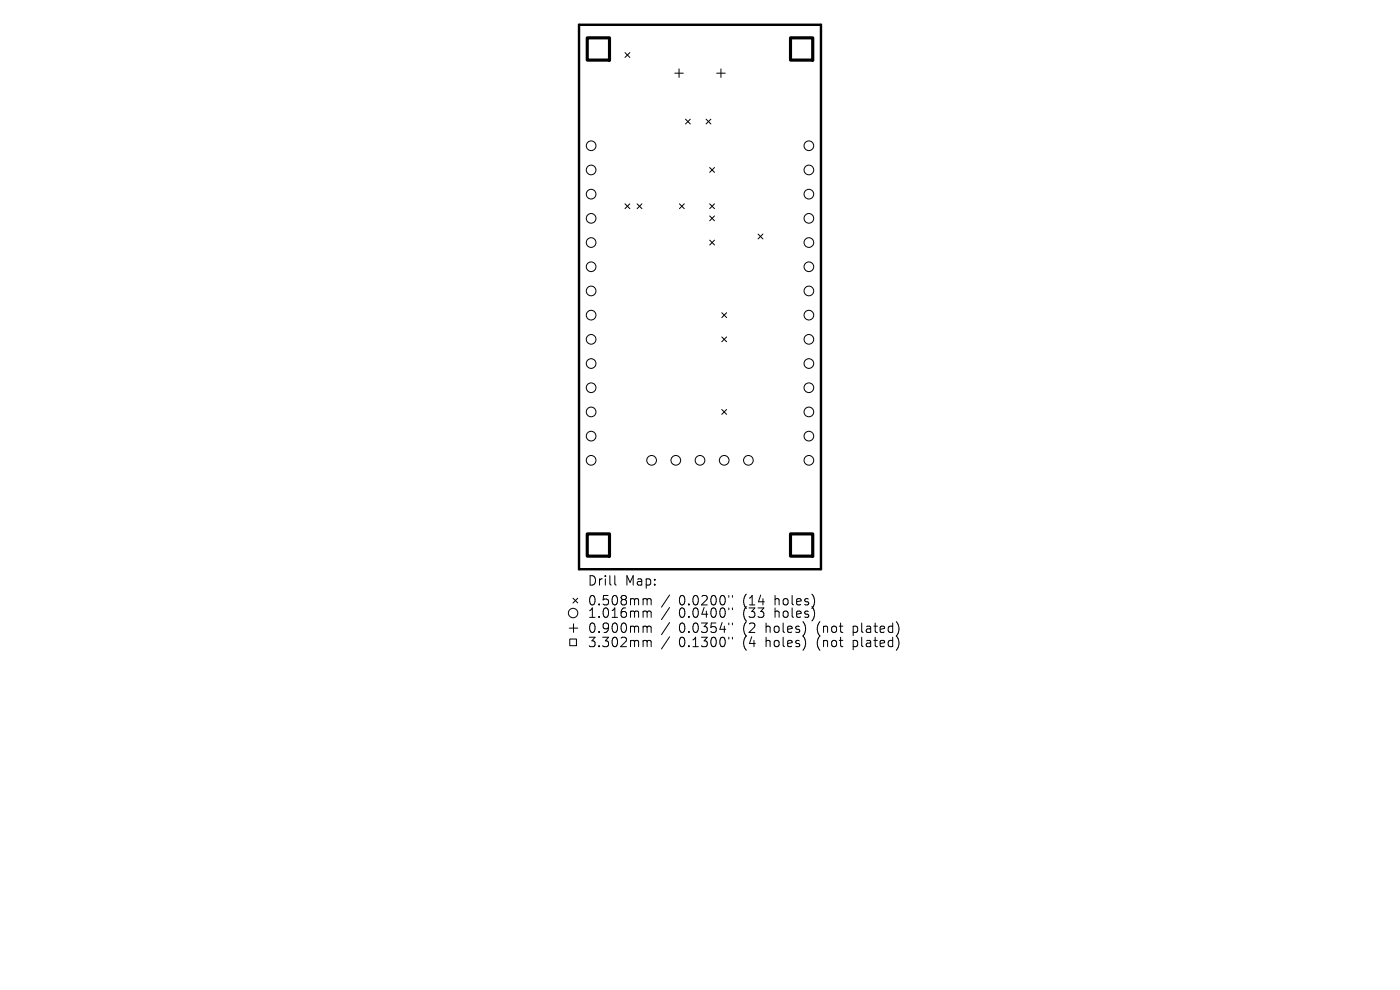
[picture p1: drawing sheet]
<svg xmlns="http://www.w3.org/2000/svg" width="297mm" height="210mm" viewBox="0 0 297 210" stroke-linecap="round" stroke-linejoin="round" font-family="sans-serif">
<defs><g id="words">
<g font-size="2.8">
<text x="124.6" y="124.5">Drill</text>
<text x="132.6" y="124.5">Map:</text>
<text x="124.6" y="128.7">0.508mm</text>
<text x="124.6" y="131.3">1.016mm</text>
<text x="144" y="128.7">0.0200&quot;</text>
<text x="144" y="131.3">0.0400&quot;</text>
<text x="157.8" y="128.7">(14</text>
<text x="157.8" y="131.3">(33</text>
<text x="164.6" y="128.7">holes)</text>
<text x="164.6" y="131.3">holes)</text>
<text x="124.6" y="134.5">0.900mm</text>
<text x="124.6" y="137.6">3.302mm</text>
<text x="144" y="134.5">0.0354&quot;</text>
<text x="144" y="137.6">0.1300&quot;</text>
<text x="157.8" y="134.5">(2</text>
<text x="157.8" y="137.6">(4</text>
<text x="162.7" y="134.5">holes)</text>
<text x="162.7" y="137.6">holes)</text>
<text x="173.8" y="134.5">(not</text>
<text x="173.8" y="137.6">(not</text>
<text x="181.6" y="134.5">plated)</text>
<text x="181.6" y="137.6">plated)</text>
</g>
</g></defs>
<path d="M122.8 5.3h51.4v115.4h-51.4z" fill="none" stroke="#000" stroke-width=".51"/>
<g fill="none" stroke="#000" stroke-width=".21">
<path d="M132.6 11.2l1 1M133.6 11.2l-1 1M143.1 15.5h1.9M144.1 14.6v1.8M152 15.5h1.9M152.9 14.6v1.8M145.4 25.3l1 1M146.4 25.3l-1 1M149.8 25.3l1 1M150.6 35.5l1 1.1M150.8 25.3l-1 1M151.6 35.5l-1 1.1"/>
<path d="M132.6 43.2l1 1.1M133.6 43.2l-1 1.1M135.2 43.2l1 1.1M136.2 43.2l-1 1.1M144.1 43.2l1.1 1.1M145.2 43.2l-1.1 1.1M150.6 43.2l1 1.1M150.6 45.8l1 1M150.6 50.9l1 1.1M151.6 43.2l-1 1.1M151.6 45.8l-1 1M151.6 50.9l-1 1.1"/>
<path d="M160.8 49.7l1 1M161.8 49.7l-1 1M153.1 66.3l1 1.1M153.1 71.5l1 1M154.1 66.3l-1 1.1M154.1 71.5l-1 1M153.1 86.9l1 1M154.1 86.9l-1 1M120.8 133.2h1.8M120.9 135.6h1.4v1.4h-1.4zM121.6 126.9l1 1M121.7 132.3v1.9"/>
<path d="M122.6 126.9l-1 1M130.4 122.1v1.7l.3 .3M136.7 127h.3l.3 .3M136.7 129.6h.3l.3 .3M136.7 132.8h.3l.3 .3M136.7 135.8h.3l.3 .3M137.3 127.3l.3-.3 .4 .1 .1 1.2M137.3 127.3v1M137.3 129.9v1.1M137.3 133.1v1.1M137.3 136.1v1.1M137.3 129.9l.3-.3 .4 .1 .1 1.3"/>
<path d="M137.3 133.1l.3-.3 .4 .1 .1 1.3M137.3 136.1l.3-.3 .4 .1 .1 1.3M142 126.2l-1.7 2.6M142 128.9l-1.7 2.5M142 132.1l-1.7 2.5M142 135.1l-1.7 2.6M154.6 126.3v.4M154.6 129v.3M154.6 132.2v.3M154.6 135.2v.4M155.4 126.3v.4M155.4 129v.3"/>
<path d="M155.4 132.2v.3M155.4 135.2v.4"/>
<circle cx="125.4" cy="30.9" r="1.03"/>
<circle cx="125.4" cy="36.1" r="1.03"/>
<circle cx="171.6" cy="30.9" r="1.03"/>
<circle cx="171.6" cy="36.1" r="1.03"/>
<circle cx="125.4" cy="41.2" r="1.03"/>
<circle cx="125.4" cy="46.3" r="1.03"/>
<circle cx="125.4" cy="56.6" r="1.03"/>
<circle cx="125.4" cy="51.5" r="1.03"/>
<circle cx="171.6" cy="41.2" r="1.03"/>
<circle cx="171.6" cy="46.3" r="1.03"/>
<circle cx="171.6" cy="56.6" r="1.03"/>
<circle cx="171.6" cy="51.5" r="1.03"/>
<circle cx="125.4" cy="66.9" r="1.03"/>
<circle cx="125.4" cy="72" r="1.03"/>
<circle cx="125.4" cy="61.7" r="1.03"/>
<circle cx="125.4" cy="77.1" r="1.03"/>
<circle cx="171.6" cy="66.9" r="1.03"/>
<circle cx="171.6" cy="72" r="1.03"/>
<circle cx="171.6" cy="61.7" r="1.03"/>
<circle cx="171.6" cy="77.1" r="1.03"/>
<circle cx="125.4" cy="92.5" r="1.03"/>
<circle cx="125.4" cy="97.6" r="1.03"/>
<circle cx="125.4" cy="82.3" r="1.03"/>
<circle cx="125.4" cy="87.4" r="1.03"/>
<circle cx="138.2" cy="97.6" r="1.03"/>
<circle cx="143.4" cy="97.6" r="1.03"/>
<circle cx="148.5" cy="97.6" r="1.03"/>
<circle cx="153.6" cy="97.6" r="1.03"/>
<circle cx="158.8" cy="97.6" r="1.03"/>
<circle cx="171.6" cy="92.5" r="1.03"/>
<circle cx="171.6" cy="97.6" r="1.03"/>
<circle cx="171.6" cy="82.3" r="1.03"/>
<circle cx="171.6" cy="87.4" r="1.03"/>
<circle cx="121.6" cy="130" r="1"/>
</g>
<path d="M124.6 8h4.7v4.7h-4.7zM167.7 8h4.7v4.7h-4.7zM124.6 113.3h4.7v4.7h-4.7zM167.7 113.3h4.7v4.7h-4.7z" fill="none" stroke="#000" stroke-width=".67"/>
<use href="#words"/>
</svg>
